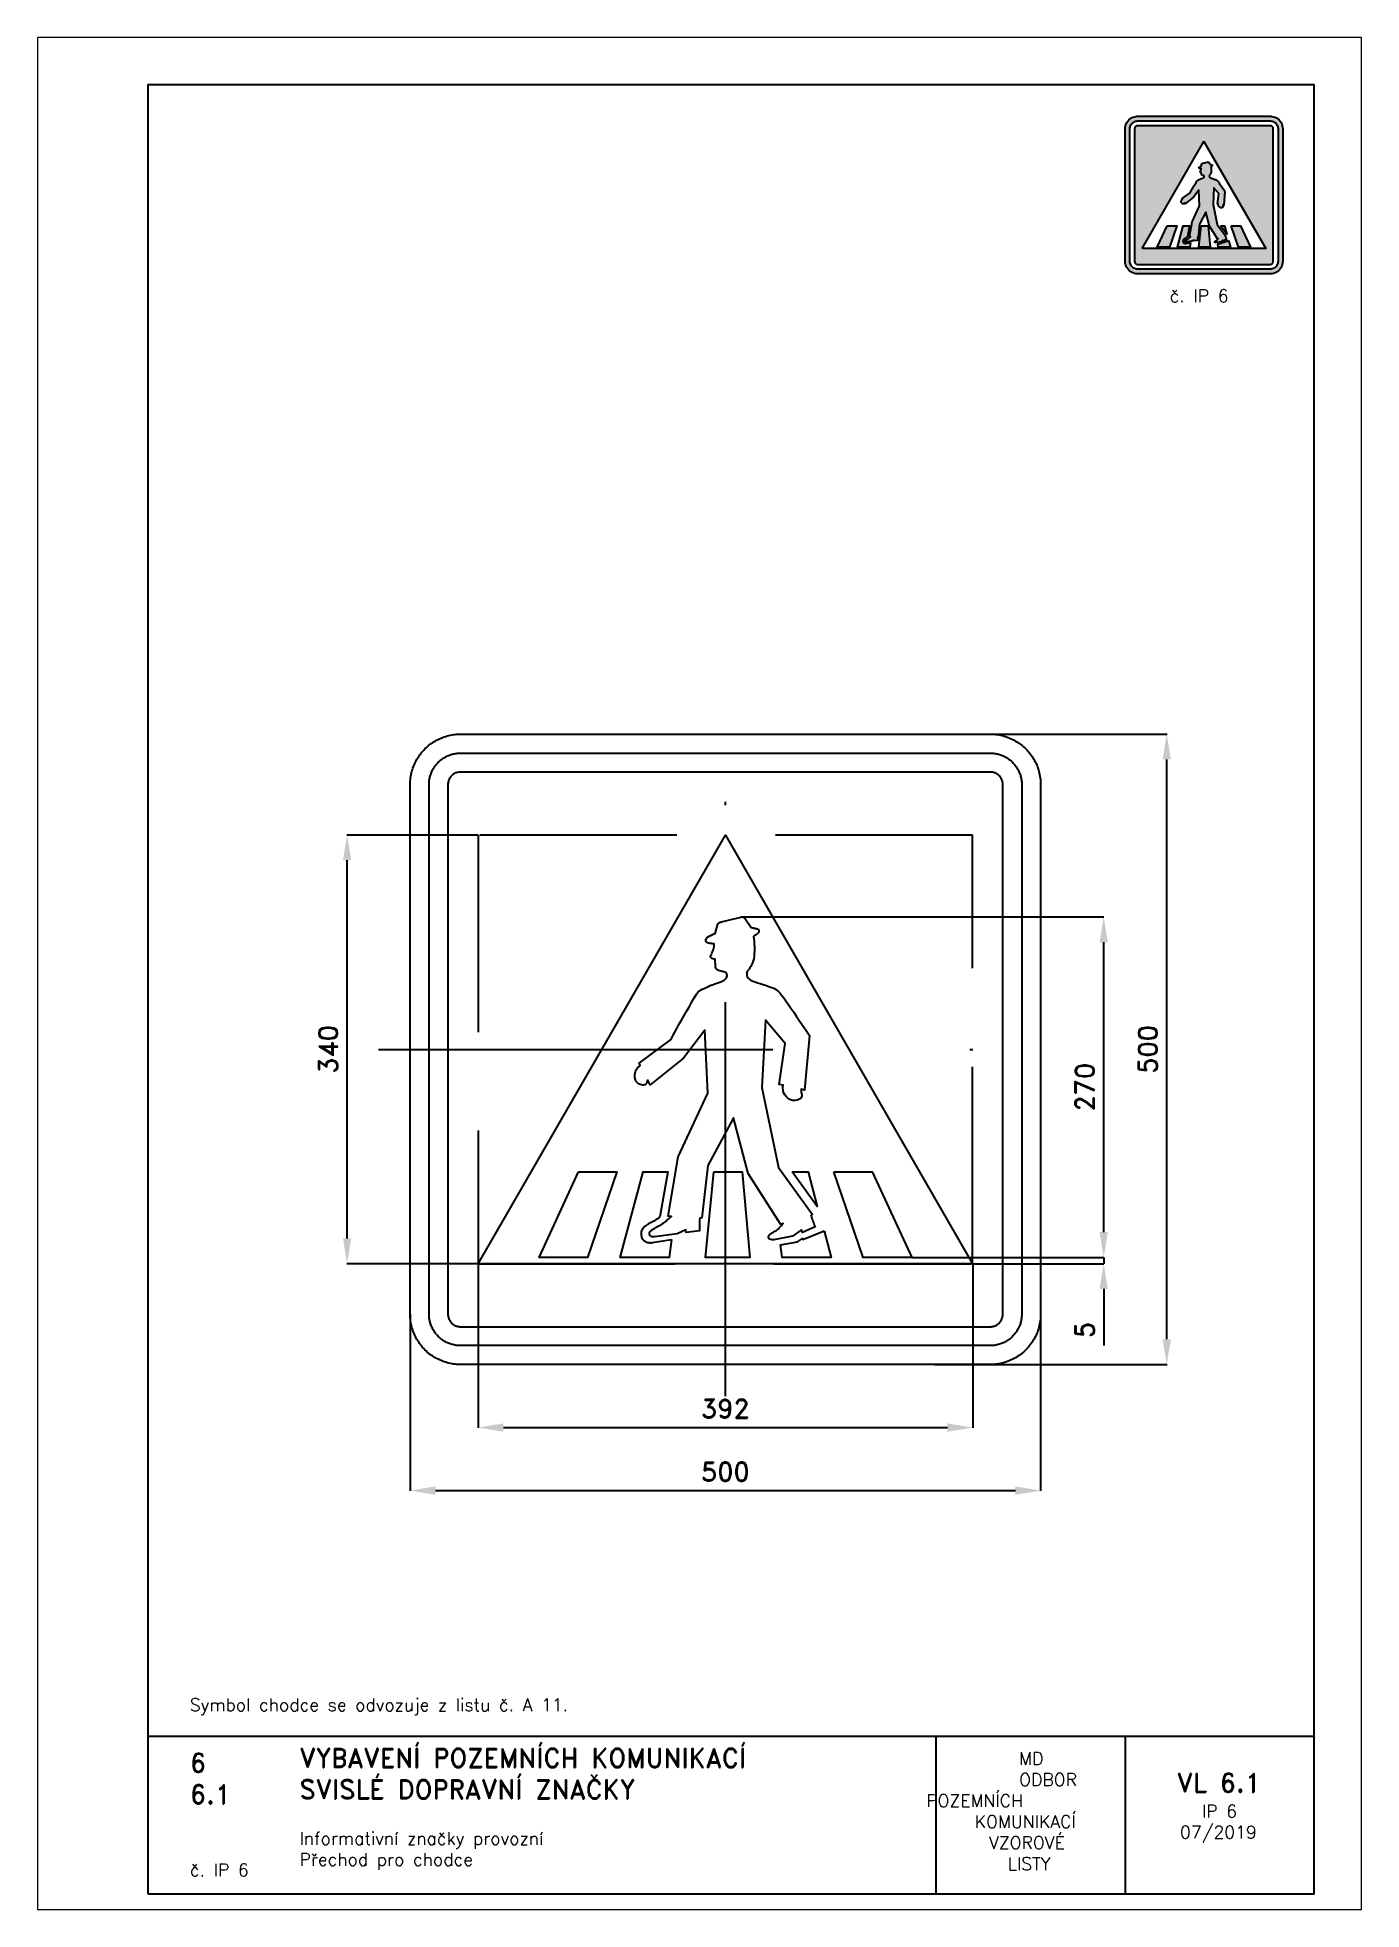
# Paper-space layout 'IP 6' of a CAD drawing. Header units: millimetres. Extents: x 0 to 210, y 0 to 297.
# The model-space entities are those that its viewports show. They can reach past a viewport. Long polylines and large blocks are cut down to what shows.
import ezdxf

# ---------------------------------------------------------------- set-up
doc = ezdxf.new("R2010")
doc.units = ezdxf.units.MM
doc.header["$LTSCALE"] = 5
doc.linetypes.add('ČERCHOVANÁX2', pattern=[2, 1, -0.5, 0, -0.5])
doc.linetypes.add('ČÁRKOVANÁX2', pattern=[1.5, 1, -0.5])
for name, color, linetype in [('Kóty', 2, 'Continuous'), ('Rozpiska', 7, 'Continuous'), ('Značka', 7, 'Continuous')]:
    doc.layers.add(name, color=color, linetype=linetype)
doc.layers.add('Rámeček', color=6, linetype='Continuous', plot=False)
doc.styles.get("Standard").update_dxf_attribs({"font": 'romand.shx', "height": 15})
doc.dimstyles.get("Standard").update_dxf_attribs({"dimtxt": 15, "dimasz": 20, "dimexe": 0.18, "dimexo": 0.0625, "dimgap": 7.5, "dimtad": 1, "dimdec": 0, "dimzin": 0, "dimdsep": 46, "dimtxsty": 'Standard', "dimcen": 0.09, "dimadec": 0, "dimazin": 0, "dimtfac": 1, "dimtdec": 0, "dimtofl": 0, "dimtmove": 0, "dimatfit": 3, "dimfxl": 1, "dimtolj": 1, "dimtzin": 0, "dimarcsym": 0})

psp = doc.layouts.new('IP 6')

# ---------------------------------------------------------------- texts
at = {"layer": 'Rozpiska', "color": 7, "attachment_point": 1}
for s, width, gutter_width, heights, insert, char_height in [('\\pi7.07143;č. IP 6', 25, 75, [0], (172.5, 257.00334), 2), ('\\P\\PSymbol chodce se odvozuje z listu č. A 11.', 155.5010732, 100, [0], (24.16972, 40.15013), 2), ('6', 149.0421774, 100, [0], (24.16972, 24.77144), 3), ('{\\C6;VYBAVENÍ POZEMNÍCH KOMUNIKACÍ\\P}SVISLÉ DOPRAVNÍ ZNAČKY{\\H1.34524x; }', 149.0421774, 100, [0], (41.56167, 25.56072), 3), ('\\pi14.7414;{\\C6;MD\\P\\pi2.36044;}ODBOR POZEMNÍCH{\\H1.57143x; }\\P\\pi7.69378;KOMUNIKACÍ{\\H1.5x; }\\P\\pi9.97949;{\\C6;VZOROVÉ\\H1.47619x; \\H0.67742x;\\P\\pi12.93187;LISTY\\H1.26984x; }', 33.1018405, 100, [0], (140.95347, 24.94524), 2), ('\\pi1.03113;{\\H1.5x;\\C6;VL 6.1\\P\\pi5.03111;\\H0.66667x;IP 6\\H1.66666x; \\H0.6x;\\P\\pi1.5549;07/2019\\H1.80159x; }', 16.0622544, 100, [0], (179.65506, 21.60975), 2), ('6.1', 149.0421774, 100, [0], (24.16972, 19.77734), 3), ('{\\C6;Informativní značky provozní\\P}Přechod pro chodce{\\H1.83333x; }', 149.0421774, 100, [0], (41.56167, 12.28505), 2), ('{\\C6;č. IP 6}', 18.3304929, 100, [2.66667], (24.16972, 7.27757), 2)]:
    psp.add_mtext_dynamic_manual_height_columns(s, width=width, gutter_width=gutter_width, heights=heights, dxfattribs=dict(at, insert=insert, char_height=char_height))

msp = doc.modelspace()

# ---------------------------------------------------------------- blocks, each defined once
blk = doc.blocks.new('*D0')
at = {"layer": 'Defpoints', "color": 0, "transparency": 16777216}
for p in [(151.8, 250), (350, 250), (165.8, -250)]:
    blk.add_point(p, dxfattribs=at)
at = {"layer": 'Kóty', "color": 0, "lineweight": -2, "transparency": 16777216}
for p, q in [((151.9, 250), (350.2, 250)), ((350, -230), (350, 230)), ((165.9, -250), (350.2, -250))]:
    blk.add_line(p, q, dxfattribs=at)
at = {"layer": 'Kóty', "color": 0, "transparency": 16777216}
for points in [[(346.7, 230), (353.3, 230), (350, 250)], [(346.7, -230), (353.3, -230), (350, -250)]]:
    blk.add_solid(points, dxfattribs=at)
at = {"layer": 'Kóty', "color": 0, "transparency": 16777216, "insert": (335, 0), "char_height": 15, "attachment_point": 5, "rotation": 90}
blk.add_mtext('\\A1;500', dxfattribs=at)
blk = doc.blocks.new('*D1')
at = {"layer": 'Defpoints', "color": 0, "transparency": 16777216}
for p in [(250, -192.5), (-250, -210), (250, -350)]:
    blk.add_point(p, dxfattribs=at)
at = {"layer": 'Kóty', "color": 0, "lineweight": -2, "transparency": 16777216}
for p, q in [((250, -192.6), (250, -350.2)), ((-250, -210.1), (-250, -350.2)), ((-230, -350), (230, -350))]:
    blk.add_line(p, q, dxfattribs=at)
at = {"layer": 'Kóty', "color": 0, "transparency": 16777216}
for points in [[(-230, -346.7), (-230, -353.3), (-250, -350)], [(230, -346.7), (230, -353.3), (250, -350)]]:
    blk.add_solid(points, dxfattribs=at)
at = {"layer": 'Kóty', "color": 0, "transparency": 16777216, "insert": (0, -335), "char_height": 15, "attachment_point": 5}
blk.add_mtext('\\A1;500', dxfattribs=at)
blk = doc.blocks.new('*D2')
at = {"layer": 'Defpoints', "color": 0, "transparency": 16777216}
for p in [(-196, -170), (196.1, -170), (196.1, -300)]:
    blk.add_point(p, dxfattribs=at)
at = {"layer": 'Kóty', "color": 0, "lineweight": -2, "transparency": 16777216}
for p, q in [((-196, -170.1), (-196, -300.2)), ((196.1, -170.1), (196.1, -300.2)), ((-176, -300), (176.1, -300))]:
    blk.add_line(p, q, dxfattribs=at)
at = {"layer": 'Kóty', "color": 0, "transparency": 16777216}
for points in [[(-176, -296.7), (-176, -303.3), (-196, -300)], [(176.1, -296.7), (176.1, -303.3), (196.1, -300)]]:
    blk.add_solid(points, dxfattribs=at)
at = {"layer": 'Kóty', "color": 0, "transparency": 16777216, "insert": (0, -285), "char_height": 15, "attachment_point": 5}
blk.add_mtext('\\A1;392', dxfattribs=at)
blk = doc.blocks.new('*D3')
at = {"layer": 'Defpoints', "color": 0, "transparency": 16777216}
for p in [(-300, 170), (-196, 170), (-196, -170)]:
    blk.add_point(p, dxfattribs=at)
at = {"layer": 'Kóty', "color": 0, "lineweight": -2, "transparency": 16777216}
for p, q in [((-196.1, 170), (-300.2, 170)), ((-300, -150), (-300, 150)), ((-196.1, -170), (-300.2, -170))]:
    blk.add_line(p, q, dxfattribs=at)
at = {"layer": 'Kóty', "color": 0, "transparency": 16777216}
for points in [[(-303.3, 150), (-296.7, 150), (-300, 170)], [(-303.3, -150), (-296.7, -150), (-300, -170)]]:
    blk.add_solid(points, dxfattribs=at)
at = {"layer": 'Kóty', "color": 0, "transparency": 16777216, "insert": (-315, 0), "char_height": 15, "attachment_point": 5, "rotation": 90}
blk.add_mtext('\\A1;340', dxfattribs=at)
blk = doc.blocks.new('*D4')
at = {"layer": 'Defpoints', "color": 0, "transparency": 16777216}
for p in [(147.8, -165), (196, -170), (300, -170)]:
    blk.add_point(p, dxfattribs=at)
at = {"layer": 'Kóty', "color": 0, "lineweight": -2, "transparency": 16777216}
for p, q in [((300, -145), (300, -125)), ((147.9, -165), (300.2, -165)), ((196.1, -170), (300.2, -170)), ((300, -190), (300, -235))]:
    blk.add_line(p, q, dxfattribs=at)
at = {"layer": 'Kóty', "color": 0, "transparency": 16777216}
for points in [[(296.7, -145), (303.3, -145), (300, -165)], [(296.7, -190), (303.3, -190), (300, -170)]]:
    blk.add_solid(points, dxfattribs=at)
at = {"layer": 'Kóty', "color": 0, "transparency": 16777216, "insert": (285, -222.5), "char_height": 15, "attachment_point": 5, "rotation": 90}
blk.add_mtext('\\A1;5', dxfattribs=at)
blk = doc.blocks.new('*D5')
at = {"layer": 'Defpoints', "color": 0, "transparency": 16777216}
for p in [(12.9, 105), (300, 105), (147.9, -165)]:
    blk.add_point(p, dxfattribs=at)
at = {"layer": 'Kóty', "color": 0, "lineweight": -2, "transparency": 16777216}
for p, q in [((13, 105), (300.2, 105)), ((300, -145), (300, 85)), ((147.9, -165), (300.2, -165))]:
    blk.add_line(p, q, dxfattribs=at)
at = {"layer": 'Kóty', "color": 0, "transparency": 16777216}
for points in [[(296.7, 85), (303.3, 85), (300, 105)], [(296.7, -145), (303.3, -145), (300, -165)]]:
    blk.add_solid(points, dxfattribs=at)
at = {"layer": 'Kóty', "color": 0, "transparency": 16777216, "insert": (285, -30), "char_height": 15, "attachment_point": 5, "rotation": 90}
blk.add_mtext('\\A1;270', dxfattribs=at)

# ---------------------------------------------------------------- dimensions: what is measured, and where the dimension line sits
at = {"layer": 'Kóty'}
for base, p1, p2, picture, middle in [((350, 250), (165.85, -250), (151.801, 250), '*D0', (335, 0)), ((-300, 170), (-196, -170), (-196, 170), '*D3', (-315, 0)), ((300, 105), (147.862, -165), (12.9, 105), '*D5', (285, -30)), ((300, -170), (147.8, -165), (196, -170), '*D4', (285, -222.5))]:
    dim = msp.add_linear_dim(base=base, p1=p1, p2=p2, angle=90, dimstyle='Standard', dxfattribs=at)
    dim.commit()
    dim.dimension.update_dxf_attribs({"geometry": picture, "text_midpoint": middle})
for base, p1, p2, picture, middle in [((196.062, -300), (-196, -170), (196.062, -170), '*D2', (0.031, -285)), ((250, -350), (-250, -210), (250, -192.5), '*D1', (0, -335))]:
    dim = msp.add_linear_dim(base=base, p1=p1, p2=p2, dimstyle='Standard', dxfattribs=at)
    dim.commit()
    dim.dimension.update_dxf_attribs({"geometry": picture, "text_midpoint": middle})

# ---------------------------------------------------------------- linework, layer by layer
at = {"layer": 'Kóty'}
msp.add_lwpolyline([(300, -165), (300, -170)], dxfattribs=at)
at = {"layer": 'Značka', "color": 6, "linetype": 'ČERCHOVANÁX2', "ltscale": 2.5}
for points in [[(0, -275), (0, 275)], [(-275, 0), (275, 0)]]:
    msp.add_lwpolyline(points, dxfattribs=at)
at = {"layer": 'Značka', "color": 5}
for points in [[(-210, -250), (-210.157, -250), (-210.314, -249.999, -0.0321795), (-215.479, -249.637, -0.0354417), (-220.555, -248.582, -0.0362703), (-225.464, -246.923, -0.0344214), (-230.091, -244.589, -0.0337228), (-234.402, -241.714, -0.0340857), (-238.284, -238.284, -0.0342101), (-241.717, -234.403, -0.0342303), (-244.589, -230.091, -0.0340422), (-246.906, -225.46, -0.0334123), (-248.582, -220.555, -0.0341272), (-249.654, -215.477, -0.0367437), (-249.999, -210.314), (-250, -210.157), (-250, -210), (-250, 210), (-250, 210.157), (-249.999, 210.314, -0.0321794), (-249.637, 215.479, -0.0354442), (-248.582, 220.555, -0.0362649), (-246.923, 225.464, -0.0344166), (-244.589, 230.091, -0.0337177), (-241.714, 234.402, -0.0340796), (-238.284, 238.284, -0.0342128), (-234.403, 241.717, -0.0342224), (-230.091, 244.589, -0.0340475), (-225.46, 246.906, -0.033405), (-220.555, 248.582, -0.0341289), (-215.477, 249.654, -0.0367407), (-210.314, 249.999), (-210.157, 250), (-210, 250), (210, 250), (210.157, 250), (210.314, 249.999, -0.0321794), (215.479, 249.637, -0.0354428), (220.555, 248.582, -0.0362594), (225.464, 246.923, -0.0344088), (230.091, 244.589, -0.0337189), (234.402, 241.714, -0.0340731), (238.284, 238.284, -0.0342144), (241.717, 234.403, -0.0342259), (244.589, 230.091, -0.0340499), (246.906, 225.46, -0.0334066), (248.582, 220.555, -0.0341277), (249.654, 215.477, -0.0367414), (249.999, 210.314), (250, 210.157), (250, 210), (250, -210), (250, -210.157), (249.999, -210.314, -0.0321795), (249.637, -215.479, -0.0354421), (248.582, -220.555, -0.0362592), (246.923, -225.464, -0.0344116), (244.589, -230.091, -0.033722), (241.714, -234.402, -0.0340791), (238.284, -238.284, -0.0342076), (234.403, -241.717, -0.0342334), (230.091, -244.589, -0.0340472), (225.46, -246.906, -0.0334177), (220.555, -248.582, -0.0341277), (215.477, -249.654, -0.0367473), (210.314, -249.999), (210.157, -250), (210, -250), (-210, -250)], [(-210, -235), (-210.098, -235), (-210.196, -234.999, -0.0321795), (-213.424, -234.773, -0.0354416), (-216.597, -234.114, -0.0362629), (-219.665, -233.077, -0.0344152), (-222.557, -231.618, -0.0337193), (-225.251, -229.821, -0.034085), (-227.678, -227.678, -0.0342046), (-229.823, -225.252, -0.034229), (-231.618, -222.557, -0.0340469), (-233.066, -219.663, -0.0334131), (-234.114, -216.597, -0.0341266), (-234.784, -213.423, -0.0367459), (-234.999, -210.196), (-235, -210.098), (-235, -210), (-235, 210), (-235, 210.098), (-234.999, 210.196, -0.0321788), (-234.773, 213.424, -0.0354481), (-234.114, 216.597, -0.0362683), (-233.077, 219.665, -0.0344122), (-231.618, 222.557, -0.0337222), (-229.821, 225.251, -0.0340955), (-227.678, 227.678, -0.0341878), (-225.252, 229.823, -0.0342259), (-222.557, 231.618, -0.0340259), (-219.663, 233.066, -0.0334071), (-216.597, 234.114, -0.0341381), (-213.423, 234.784, -0.0367365), (-210.196, 234.999), (-210.098, 235), (-210, 235), (210, 235), (210.098, 235), (210.196, 234.999, -0.0321976), (213.424, 234.773, -0.0354366), (216.597, 234.114, -0.0362483), (219.665, 233.077, -0.0343996), (222.557, 231.618, -0.0337259), (225.251, 229.821, -0.0340903), (227.678, 227.678, -0.0341924), (229.823, 225.252, -0.0342246), (231.618, 222.557, -0.0340342), (233.066, 219.663, -0.033413), (234.114, 216.597, -0.0341406), (234.784, 213.423, -0.0367343), (234.999, 210.196), (235, 210.098), (235, 210), (235, -210), (235, -210.098), (234.999, -210.196, -0.0321983), (234.773, -213.424, -0.0354324), (234.114, -216.597, -0.0362459), (233.077, -219.665, -0.0344078), (231.618, -222.557, -0.0337232), (229.821, -225.251, -0.034081), (227.678, -227.678, -0.0342138), (225.252, -229.823, -0.0342285), (222.557, -231.618, -0.0340468), (219.663, -233.066, -0.0334175), (216.597, -234.114, -0.0341268), (213.423, -234.784, -0.036739), (210.196, -234.999), (210.098, -235), (210, -235), (-210, -235)], [(-210, -220), (210, -220), (210.039, -220), (210.079, -220, 0.032183), (211.37, -219.909, 0.0354467), (212.639, -219.646, 0.0362744), (213.866, -219.231, 0.0344144), (215.023, -218.647, 0.033745), (216.1, -217.928, 0.0340968), (217.071, -217.071, 0.0341871), (217.929, -216.101, 0.0342063), (218.647, -215.023, 0.0340292), (219.227, -213.865, 0.0334622), (219.646, -212.639, 0.0341275), (219.914, -211.369, 0.036765), (220, -210.079), (220, -210.039), (220, -210), (220, 210), (220, 210.039), (220, 210.079, 0.032183), (219.909, 211.37, 0.0354928), (219.646, 212.639, 0.0362965), (219.231, 213.866, 0.0344255), (218.647, 215.023, 0.0337541), (217.928, 216.1, 0.0340968), (217.071, 217.071, 0.0342115), (216.101, 217.929, 0.0341795), (215.023, 218.647, 0.0340137), (213.865, 219.227, 0.0334698), (212.639, 219.646, 0.0341235), (211.369, 219.914, 0.0367638), (210.079, 220), (210.039, 220), (210, 220), (-210, 220), (-210.039, 220), (-210.079, 220), (-211.37, 219.909), (-212.639, 219.646, 0.0362814), (-213.866, 219.231, 0.0344198), (-215.023, 218.647, 0.033728), (-216.1, 217.928, 0.0340771), (-217.071, 217.071, 0.0342342), (-217.929, 216.101, 0.0342041), (-218.647, 215.023, 0.0340291), (-219.227, 213.865, 0.0334198), (-219.646, 212.639, 0.0341179), (-219.914, 211.369, 0.0367402), (-220, 210.079), (-220, 210.039), (-220, 210), (-220, -210), (-220, -210.039), (-220, -210.079, 0.0321735), (-219.909, -211.37, 0.0354428), (-219.646, -212.639, 0.0362649), (-219.231, -213.866, 0.0344139), (-218.647, -215.023, 0.0337189), (-217.928, -216.1, 0.0340819), (-217.071, -217.071, 0.0342185), (-216.101, -217.929, 0.0342259), (-215.023, -218.647, 0.0340499), (-213.865, -219.227, 0.0334066), (-212.639, -219.646, 0.0341277), (-211.369, -219.914, 0.0367414), (-210.079, -220), (-210.039, -220), (-210, -220)], [(67.7, -131.386), (67.9, -132.12), (68.2, -132.853), (68.5, -134.061), (69, -135.259), (69.4, -136.298), (69.8, -137.328), (70.1, -138.234), (70.5, -139.134), (71.2, -140.856), (61.1, -145.314), (60.3, -143.27), (53.3, -148.287), (38.3, -151.071), (37.8, -151.1), (37.3, -151.109), (36.7, -151.06), (36, -150.926), (35.3, -150.661), (34.8, -150.213), (34.5, -149.752), (34.3, -149.218), (34.3, -148.749), (34.4, -148.287), (34.7, -147.491), (35.3, -146.808), (35.7, -146.365), (36.3, -145.983), (37.2, -145.442), (38.1, -144.943), (39.2, -144.301), (40.4, -143.591), (41.2, -142.965), (42, -142.276), (42.7, -141.572), (43.4, -140.836), (43.9, -140.236), (44.4, -139.623), (45.1, -138.85), (45.7, -138.07), (43.6, -138.628), (18.1, -98.512), (6.4, -54.311), (-14, -92.199), (-18.6, -133.614), (-20.3, -133.985), (-20.4, -135.54), (-20.4, -137.096), (-20.5, -138.354), (-20.5, -139.613), (-20.5, -140.328), (-20.5, -141.043), (-20.5, -141.934), (-20.5, -142.825), (-20.5, -143.327), (-20.5, -143.829), (-31.2, -145.314), (-31.4, -143.086), (-38.3, -146.242), (-56.1, -148.658), (-56.4, -148.685), (-56.8, -148.706), (-57.3, -148.713), (-57.7, -148.698), (-58.3, -148.629), (-58.9, -148.449), (-59.2, -148.263), (-59.5, -148.011), (-59.7, -147.798), (-59.8, -147.564), (-60, -147.331), (-60, -147.089), (-60.1, -146.83), (-60.2, -146.564), (-60.2, -146.3), (-60.2, -146.034), (-60.2, -145.764), (-60.1, -145.499), (-59.9, -144.929), (-59.6, -144.415), (-59.2, -144.019), (-58.8, -143.661), (-58.4, -143.321), (-58, -143.01), (-57.6, -142.766), (-57.2, -142.535), (-56.7, -142.251), (-56.2, -141.972), (-55.4, -141.518), (-54.6, -141.064), (-54, -140.697), (-53.3, -140.333), (-52.7, -139.972), (-52, -139.606), (-51.5, -139.314), (-51, -139.018), (-50.4, -138.647), (-49.8, -138.257), (-48.9, -137.644), (-48, -136.994), (-47.3, -136.434), (-46.6, -135.867), (-45.9, -135.282), (-45.3, -134.689), (-44.7, -134.205), (-44.1, -133.722), (-43.5, -133.204), (-42.9, -132.685), (-42.8, -132.592), (-42.7, -132.499), (-45.5, -132.314), (-37.5, -85.329), (-14, -34.81), (-16.2, 15.335), (-33.1, -6.951), (-59.6, -28.124), (-61.6, -24.411), (-61.9, -25.21), (-62.2, -26.017), (-62.4, -26.639), (-62.8, -27.21), (-63.2, -27.671), (-63.8, -28.016), (-64.3, -28.223), (-64.8, -28.343), (-65.8, -28.385), (-66.8, -28.216), (-67.7, -27.871), (-68.7, -27.381), (-69.4, -26.883), (-70, -26.296), (-70.9, -25.202), (-71.4, -23.938), (-71.7, -22.705), (-71.8, -21.439), (-71.8, -19.981), (-71.6, -18.544), (-71.2, -17.43), (-70.8, -16.374), (-70.2, -15.5), (-69.6, -14.695), (-68.7, -13.767), (-67.7, -12.895), (-68.5, -10.852), (-43.8, 7.163), (-42.6, 9.197), (-41.4, 11.254), (-40.1, 13.577), (-38.9, 15.911), (-36.8, 19.603), (-34.7, 23.266), (-32.6, 26.961), (-30.5, 30.65), (-28.8, 33.602), (-27.1, 36.562), (-25, 40.219), (-22.9, 43.818), (-22.2, 44.711), (-21.5, 45.526), (-20.7, 46.238), (-19.8, 46.845), (-18.3, 47.643), (-16.9, 48.376), (-15.2, 49.201), (-13.4, 49.986), (-12, 50.584), (-10.6, 51.155), (-9.5, 51.582), (-8.4, 51.986), (-6.7, 52.536), (-5.1, 53.099), (-3.6, 53.678), (-2.1, 54.336), (-1.1, 54.892), (-0.1, 55.612), (0.4, 56.189), (0.8, 56.85), (1.1, 57.608), (1.3, 58.405), (1.3, 59.093), (1.1, 59.773), (0.9, 60.334), (0.5, 60.799), (-0.4, 61.282), (-1.3, 61.53), (-2.1, 61.681), (-2.8, 61.842), (-3.6, 62.049), (-4.4, 62.269), (-5.5, 62.566), (-6.4, 63.032), (-7.1, 63.59), (-7.5, 64.308), (-7.8, 65.06), (-7.9, 65.851), (-8.2, 71.423), (-8.7, 71.521), (-9.2, 71.616), (-10, 71.785), (-10.8, 72.101), (-11.4, 72.534), (-11.7, 73.118), (-11.7, 73.717), (-11.5, 74.331), (-11.1, 75.325), (-10.7, 76.264), (-10.1, 77.444), (-9.6, 78.665), (-9.3, 79.549), (-9.1, 80.451), (-8.9, 81.624), (-8.8, 82.807), (-8.8, 83.243), (-8.9, 83.68), (-9.3, 83.688), (-9.8, 83.707), (-10.5, 83.77), (-11.1, 83.859), (-11.7, 83.946), (-12.3, 84.051), (-12.9, 84.176), (-13.5, 84.329), (-14.1, 84.534), (-14.6, 84.842), (-15.4, 85.589), (-15.6, 86.548), (-15.6, 87.061), (-15.3, 87.544), (-14.6, 88.466), (-13.6, 89.194), (-13, 89.576), (-12.4, 89.941), (-11.8, 90.328), (-11.1, 90.684), (-9.7, 91.308), (-8.2, 91.85), (-6.2, 98.603), (-6, 99.198), (-5.7, 99.75), (-5.4, 100.111), (-5.1, 100.407), (-4.6, 100.66), (-4.1, 100.845), (-3.6, 101.001), (-3.1, 101.138), (11.2, 104.667), (12, 104.871), (12.9, 105, -0.058245), (13.9, 104.967), (14.7, 104.667), (15.4, 104.101), (16, 103.365), (20.5, 96.678), (21.1, 96.555), (21.8, 96.436), (22.3, 96.338), (22.9, 96.235), (23.4, 96.113), (24, 95.985), (24.6, 95.867), (25.1, 95.718), (25.5, 95.539), (25.9, 95.276), (26.3, 94.847), (26.5, 94.322), (26.5, 93.822), (26.5, 93.327), (26.3, 92.822), (26, 92.367), (25.6, 91.94), (25.2, 91.563), (24.3, 90.909), (23.4, 90.307), (22.8, 89.967), (22.3, 89.623), (22.6, 87.781), (22.8, 85.935), (22.9, 84.567), (22.9, 83.197), (23, 81.832), (23, 80.467), (23, 79.37), (23, 78.274), (22.9, 75.89), (22.7, 73.508), (22.5, 71.865), (22.1, 70.257), (21.5, 68.648), (20.8, 67.083), (20.2, 65.859), (19.5, 64.68), (18.8, 63.658), (18, 62.696), (17.6, 62.193), (17.2, 61.647), (17, 60.943), (16.9, 60.185), (16.9, 59.458), (17, 58.742), (17.3, 57.598), (18, 56.592), (18.8, 55.849), (19.7, 55.246), (20.7, 54.658), (21.8, 54.15), (23.6, 53.463), (25.4, 52.864), (27.7, 52.12), (29.9, 51.363), (32.5, 50.526), (35, 49.706), (36.7, 49.137), (38.4, 48.449), (39.8, 47.679), (41.1, 46.751), (42.2, 45.781), (43.3, 44.719), (44.8, 42.826), (46.3, 40.836), (48, 38.403), (49.7, 35.963), (52, 32.708), (54.2, 29.439), (56.4, 26.165), (58.6, 22.889), (61.6, 18.47), (64.6, 14.039), (65.6, 12.551), (66.6, 11.062), (62.7, -32.395), (60.1, -31.652), (60.1, -32.026), (60, -32.402), (60, -32.966), (60, -33.531), (60.1, -34.284), (60.3, -35.025), (60.5, -35.836), (60.7, -36.651), (60.6, -37.365), (60.3, -38.041), (59.7, -38.727), (59.1, -39.297), (57.3, -40.27), (55.3, -40.665, -0.0727911), (53.2, -40.532), (51.2, -39.824), (49.6, -38.755), (48.1, -37.372), (47.1, -36.134), (46.4, -34.761), (46.1, -33.964), (45.9, -33.139), (45.7, -32.079), (45.6, -31.01), (45.6, -29.661), (45.7, -28.311), (42.7, -27.939), (47.3, 4.749), (31.8, 23.134), (29, -30.167), (42, -93.683), (69.2, -131.016), (67.7, -131.386)]]:
    msp.add_lwpolyline(points, format="xyb", dxfattribs=at)
for points in [[(-196, -170), (0, 170), (196, -170), (-196, -170)], [(-116.5, -97.214), (-86.1, -97.214), (-109.4, -165), (-147.8, -165), (-116.5, -97.214)], [(-42.7, -150.886), (-44.7, -165), (-83.5, -165), (-65.3, -97.214), (-45.7, -97.214), (-52, -132.751), (-52.4, -133.169), (-52.9, -133.573), (-53.8, -134.311), (-54.8, -134.974), (-55.8, -135.586), (-56.8, -136.166), (-57.6, -136.588), (-58.3, -137), (-59.5, -137.623), (-60.7, -138.257), (-61.7, -138.819), (-62.6, -139.43), (-63.4, -139.983), (-64.1, -140.592), (-64.7, -141.235), (-65.3, -141.941), (-65.7, -142.543), (-66.1, -143.177), (-66.4, -143.931), (-66.7, -144.715), (-66.8, -145.477), (-66.9, -146.255), (-66.9, -146.931), (-66.8, -147.602), (-66.6, -148.623), (-66.2, -149.612), (-65.9, -150.222), (-65.6, -150.781), (-65, -151.396), (-64.3, -151.903), (-63.7, -152.266), (-63, -152.571), (-62.2, -152.863), (-61.4, -153.082), (-60.5, -153.253), (-59.6, -153.337), (-58.8, -153.339), (-58.1, -153.301), (-42.7, -150.886)], [(-9.2, -97.214), (13.4, -97.214), (19.4, -165), (-15.7, -165), (-9.2, -97.214)], [(52.9, -97.214), (65.7, -97.214), (72.9, -124.698), (52.9, -97.214)], [(86.1, -97.214), (116.5, -97.214), (147.8, -165), (109.2, -165), (86.1, -97.214)], [(78.3, -143.829), (83.8, -165), (45.1, -165), (43.8, -155.157), (57.2, -152.558), (61.1, -149.957), (61.4, -150.886), (78.3, -143.829)]]:
    msp.add_lwpolyline(points, dxfattribs=at)
at = {"layer": 'Značka', "color": 6, "linetype": 'ČÁRKOVANÁX2', "ltscale": 1.25}
msp.add_lwpolyline([(-196, -170), (196, -170), (196, 170), (-196, 170)], close=True, dxfattribs=at)

msp.set_redraw_order([(e.dxf.handle, doc.entitydb.next_handle()) for e in msp.query("TEXT MTEXT ATTDEF DIMENSION ARC_DIMENSION")])  # texts and dimensions are drawn at this point

# ---------------------------------------------------------------- hatches: boundary and pattern name
at = {"layer": 'Značka'}
h = psp.add_hatch(color=170, dxfattribs=at)
h.dxf.hatch_style = 1
edge = h.paths.add_edge_path(flags=16)
edge.add_line((174.5, 260.25), (174.495, 260.25))
edge.add_line((174.495, 260.25), (174.49, 260.25005))
edge.add_arc((174.49775, 261.49819), 1.24816, 262.2761871, 269.6441996, ccw=False)
edge.add_line((174.33, 260.26135), (174.17, 260.2943))
edge.add_line((174.17, 260.2943), (174.015, 260.34615))
edge.add_line((174.015, 260.34615), (173.87, 260.4191))
edge.add_line((173.87, 260.4191), (173.735, 260.50895))
edge.add_line((173.735, 260.50895), (173.615, 260.6161))
edge.add_line((173.615, 260.6161), (173.51, 260.7374))
edge.add_line((173.51, 260.7374), (173.42, 260.87215))
edge.add_line((173.42, 260.87215), (173.345, 261.01685))
edge.add_line((173.345, 261.01685), (173.295, 261.17015))
edge.add_line((173.295, 261.17015), (173.26, 261.32885))
edge.add_line((173.26, 261.32885), (173.25, 261.4902))
edge.add_line((173.25, 261.4902), (173.25, 261.4951))
edge.add_line((173.25, 261.4951), (173.25, 261.5))
edge.add_line((173.25, 261.5), (173.25, 282.5))
edge.add_line((173.25, 282.5), (173.25, 282.5049))
edge.add_line((173.25, 282.5049), (173.25, 282.5098))
edge.add_line((173.25, 282.5098), (173.26, 282.6712))
edge.add_line((173.26, 282.6712), (173.295, 282.82985))
edge.add_line((173.295, 282.82985), (173.345, 282.98325))
edge.add_line((173.345, 282.98325), (173.42, 283.12785))
edge.add_line((173.42, 283.12785), (173.51, 283.26255))
edge.add_line((173.51, 283.26255), (173.615, 283.3839))
edge.add_line((173.615, 283.3839), (173.735, 283.49115))
edge.add_line((173.735, 283.49115), (173.87, 283.5809))
edge.add_line((173.87, 283.5809), (174.015, 283.6533))
edge.add_line((174.015, 283.6533), (174.17, 283.7057))
edge.add_line((174.17, 283.7057), (174.33, 283.7392))
edge.add_arc((174.48307, 282.65698), 1.09299, 89.6368753, 98.0506913, ccw=False)
edge.add_line((174.49, 283.74995), (174.495, 283.75))
edge.add_line((174.495, 283.75), (174.5, 283.75))
edge.add_line((174.5, 283.75), (195.5, 283.75))
edge.add_line((195.5, 283.75), (195.505, 283.75))
edge.add_line((195.505, 283.75), (195.51, 283.74995))
edge.add_arc((195.5023, 282.50254), 1.24744, 82.274035, 89.6463517, ccw=False)
edge.add_line((195.67, 283.73865), (195.83, 283.7057))
edge.add_line((195.83, 283.7057), (195.985, 283.65385))
edge.add_line((195.985, 283.65385), (196.13, 283.5809))
edge.add_line((196.13, 283.5809), (196.265, 283.49105))
edge.add_line((196.265, 283.49105), (196.385, 283.3839))
edge.add_line((196.385, 283.3839), (196.49, 283.2626))
edge.add_line((196.49, 283.2626), (196.58, 283.12785))
edge.add_line((196.58, 283.12785), (196.655, 282.98315))
edge.add_line((196.655, 282.98315), (196.705, 282.82985))
edge.add_line((196.705, 282.82985), (196.74, 282.67115))
edge.add_line((196.74, 282.67115), (196.75, 282.5098))
edge.add_line((196.75, 282.5098), (196.75, 282.5049))
edge.add_line((196.75, 282.5049), (196.75, 282.5))
edge.add_line((196.75, 282.5), (196.75, 261.5))
edge.add_line((196.75, 261.5), (196.75, 261.4951))
edge.add_line((196.75, 261.4951), (196.75, 261.4902))
edge.add_line((196.75, 261.4902), (196.74, 261.3288))
edge.add_line((196.74, 261.3288), (196.705, 261.17015))
edge.add_line((196.705, 261.17015), (196.655, 261.01675))
edge.add_line((196.655, 261.01675), (196.58, 260.87215))
edge.add_line((196.58, 260.87215), (196.49, 260.73745))
edge.add_line((196.49, 260.73745), (196.385, 260.6161))
edge.add_line((196.385, 260.6161), (196.265, 260.50885))
edge.add_line((196.265, 260.50885), (196.13, 260.4191))
edge.add_line((196.13, 260.4191), (195.985, 260.3467))
edge.add_line((195.985, 260.3467), (195.83, 260.2943))
edge.add_line((195.83, 260.2943), (195.67, 260.2608))
edge.add_arc((195.51694, 261.34288), 1.09285, 269.6363375, 278.0512291, ccw=False)
edge.add_line((195.51, 260.25005), (195.505, 260.25))
edge.add_line((195.505, 260.25), (195.5, 260.25))
edge.add_line((195.5, 260.25), (174.5, 260.25))
edge = h.paths.add_edge_path()
edge.add_line((174.5, 259.5), (174.49, 259.5))
edge.add_line((174.49, 259.5), (174.485, 259.50005))
edge.add_arc((174.49551, 261.52742), 2.0274, 262.3324343, 269.7030797, ccw=False)
edge.add_line((174.225, 259.51815), (173.97, 259.5709))
edge.add_line((173.97, 259.5709), (173.725, 259.65385))
edge.add_line((173.725, 259.65385), (173.495, 259.77055))
edge.add_line((173.495, 259.77055), (173.28, 259.9143))
edge.add_line((173.28, 259.9143), (173.085, 260.0858))
edge.add_line((173.085, 260.0858), (172.915, 260.27985))
edge.add_line((172.915, 260.27985), (172.77, 260.49545))
edge.add_line((172.77, 260.49545), (172.655, 260.727))
edge.add_line((172.655, 260.727), (172.57, 260.97225))
edge.add_line((172.57, 260.97225), (172.515, 261.22615))
edge.add_line((172.515, 261.22615), (172.5, 261.4843))
edge.add_line((172.5, 261.4843), (172.5, 261.49215))
edge.add_line((172.5, 261.49215), (172.5, 261.5))
edge.add_line((172.5, 261.5), (172.5, 282.5))
edge.add_line((172.5, 282.5), (172.5, 282.50785))
edge.add_line((172.5, 282.50785), (172.5, 282.5157))
edge.add_line((172.5, 282.5157), (172.52, 282.77395))
edge.add_line((172.52, 282.77395), (172.57, 283.02775))
edge.add_line((172.57, 283.02775), (172.655, 283.2732))
edge.add_line((172.655, 283.2732), (172.77, 283.50455))
edge.add_line((172.77, 283.50455), (172.915, 283.7201))
edge.add_line((172.915, 283.7201), (173.085, 283.9142))
edge.add_line((173.085, 283.9142), (173.28, 284.08585))
edge.add_line((173.28, 284.08585), (173.495, 284.22945))
edge.add_line((173.495, 284.22945), (173.725, 284.3453))
edge.add_line((173.725, 284.3453), (173.97, 284.4291))
edge.add_line((173.97, 284.4291), (174.225, 284.4827))
edge.add_arc((174.47225, 282.72409), 1.7759, 89.5886091, 98.0029743, ccw=False)
edge.add_line((174.485, 284.49995), (174.49, 284.5))
edge.add_line((174.49, 284.5), (174.5, 284.5))
edge.add_line((174.5, 284.5), (195.5, 284.5))
edge.add_line((195.5, 284.5), (195.51, 284.5))
edge.add_line((195.51, 284.5), (195.515, 284.49995))
edge.add_arc((195.50449, 282.47258), 2.0274, 82.3324343, 89.7030797, ccw=False)
edge.add_line((195.775, 284.48185), (196.03, 284.4291))
edge.add_line((196.03, 284.4291), (196.275, 284.34615))
edge.add_line((196.275, 284.34615), (196.505, 284.22945))
edge.add_line((196.505, 284.22945), (196.72, 284.0857))
edge.add_line((196.72, 284.0857), (196.915, 283.9142))
edge.add_line((196.915, 283.9142), (197.085, 283.72015))
edge.add_line((197.085, 283.72015), (197.23, 283.50455))
edge.add_line((197.23, 283.50455), (197.345, 283.273))
edge.add_line((197.345, 283.273), (197.43, 283.02775))
edge.add_line((197.43, 283.02775), (197.485, 282.77385))
edge.add_line((197.485, 282.77385), (197.5, 282.5157))
edge.add_line((197.5, 282.5157), (197.5, 282.50785))
edge.add_line((197.5, 282.50785), (197.5, 282.5))
edge.add_line((197.5, 282.5), (197.5, 261.5))
edge.add_line((197.5, 261.5), (197.5, 261.49215))
edge.add_line((197.5, 261.49215), (197.5, 261.4843))
edge.add_line((197.5, 261.4843), (197.48, 261.22605))
edge.add_line((197.48, 261.22605), (197.43, 260.97225))
edge.add_line((197.43, 260.97225), (197.345, 260.7268))
edge.add_line((197.345, 260.7268), (197.23, 260.49545))
edge.add_line((197.23, 260.49545), (197.085, 260.2799))
edge.add_line((197.085, 260.2799), (196.915, 260.0858))
edge.add_line((196.915, 260.0858), (196.72, 259.91415))
edge.add_line((196.72, 259.91415), (196.505, 259.77055))
edge.add_line((196.505, 259.77055), (196.275, 259.6547))
edge.add_line((196.275, 259.6547), (196.03, 259.5709))
edge.add_line((196.03, 259.5709), (195.775, 259.5173))
edge.add_arc((195.52777, 261.27562), 1.77562, 269.5879339, 278.0036495, ccw=False)
edge.add_line((195.515, 259.50005), (195.51, 259.5))
edge.add_line((195.51, 259.5), (195.5, 259.5))
edge.add_line((195.5, 259.5), (174.5, 259.5))
h = psp.add_hatch(color=170, dxfattribs=at)
h.dxf.hatch_style = 1
edge = h.paths.add_edge_path()
edge.add_line((174.5, 261), (195.5, 261))
edge.add_line((195.5, 261), (195.505, 261))
edge.add_arc((195.50212, 261.50776), 0.50777, 270.3254439, 277.682902)
edge.add_line((195.57, 261.00455), (195.63, 261.0177))
edge.add_line((195.63, 261.0177), (195.695, 261.03845))
edge.add_line((195.695, 261.03845), (195.75, 261.06765))
edge.add_line((195.75, 261.06765), (195.805, 261.1036))
edge.add_line((195.805, 261.1036), (195.855, 261.14645))
edge.add_line((195.855, 261.14645), (195.895, 261.19495))
edge.add_line((195.895, 261.19495), (195.93, 261.24885))
edge.add_line((195.93, 261.24885), (195.96, 261.30675))
edge.add_line((195.96, 261.30675), (195.98, 261.36805))
edge.add_line((195.98, 261.36805), (195.995, 261.43155))
edge.add_line((195.995, 261.43155), (196, 261.49605))
edge.add_line((196, 261.49605), (196, 261.49805))
edge.add_line((196, 261.49805), (196, 261.5))
edge.add_line((196, 261.5), (196, 282.5))
edge.add_line((196, 282.5), (196, 282.50195))
edge.add_line((196, 282.50195), (196, 282.50395))
edge.add_line((196, 282.50395), (195.995, 282.5685))
edge.add_line((195.995, 282.5685), (195.98, 282.63195))
edge.add_line((195.98, 282.63195), (195.96, 282.6933))
edge.add_line((195.96, 282.6933), (195.93, 282.75115))
edge.add_line((195.93, 282.75115), (195.895, 282.805))
edge.add_line((195.895, 282.805), (195.855, 282.85355))
edge.add_line((195.855, 282.85355), (195.805, 282.89645))
edge.add_line((195.805, 282.89645), (195.75, 282.93235))
edge.add_line((195.75, 282.93235), (195.695, 282.96135))
edge.add_line((195.695, 282.96135), (195.63, 282.9823))
edge.add_line((195.63, 282.9823), (195.57, 282.9957))
edge.add_line((195.57, 282.9957), (195.505, 283))
edge.add_line((195.505, 283), (195.5, 283))
edge.add_line((195.5, 283), (174.5, 283))
edge.add_line((174.5, 283), (174.495, 283))
edge.add_arc((174.49788, 282.49224), 0.50777, 90.3254439, 97.682902)
edge.add_line((174.43, 282.99545), (174.37, 282.9823))
edge.add_line((174.37, 282.9823), (174.305, 282.96155))
edge.add_line((174.305, 282.96155), (174.25, 282.93235))
edge.add_line((174.25, 282.93235), (174.195, 282.8964))
edge.add_line((174.195, 282.8964), (174.145, 282.85355))
edge.add_line((174.145, 282.85355), (174.105, 282.80505))
edge.add_line((174.105, 282.80505), (174.07, 282.75115))
edge.add_line((174.07, 282.75115), (174.04, 282.69325))
edge.add_line((174.04, 282.69325), (174.02, 282.63195))
edge.add_line((174.02, 282.63195), (174.005, 282.56845))
edge.add_line((174.005, 282.56845), (174, 282.50395))
edge.add_line((174, 282.50395), (174, 282.50195))
edge.add_line((174, 282.50195), (174, 282.5))
edge.add_line((174, 282.5), (174, 261.5))
edge.add_line((174, 261.5), (174, 261.49805))
edge.add_line((174, 261.49805), (174, 261.49605))
edge.add_line((174, 261.49605), (174.005, 261.4315))
edge.add_line((174.005, 261.4315), (174.02, 261.36805))
edge.add_line((174.02, 261.36805), (174.04, 261.3067))
edge.add_line((174.04, 261.3067), (174.07, 261.24885))
edge.add_line((174.07, 261.24885), (174.105, 261.195))
edge.add_line((174.105, 261.195), (174.145, 261.14645))
edge.add_line((174.145, 261.14645), (174.195, 261.10355))
edge.add_line((174.195, 261.10355), (174.25, 261.06765))
edge.add_line((174.25, 261.06765), (174.305, 261.03865))
edge.add_line((174.305, 261.03865), (174.37, 261.0177))
edge.add_line((174.37, 261.0177), (174.43, 261.0043))
edge.add_line((174.43, 261.0043), (174.495, 261))
edge.add_line((174.495, 261), (174.5, 261))
h.paths.add_polyline_path([(175.2, 263.5), (185, 280.5), (194.8, 263.5)], flags=16)
h = psp.add_hatch(color=249, dxfattribs=at)
h.dxf.hatch_style = 1
edge = h.paths.add_edge_path()
edge.add_line((188.385, 265.4307), (188.395, 265.394))
edge.add_line((188.395, 265.394), (188.41, 265.35735))
edge.add_line((188.41, 265.35735), (188.425, 265.29695))
edge.add_line((188.425, 265.29695), (188.45, 265.23705))
edge.add_line((188.45, 265.23705), (188.47, 265.1851))
edge.add_line((188.47, 265.1851), (188.49, 265.1336))
edge.add_line((188.49, 265.1336), (188.505, 265.0883))
edge.add_line((188.505, 265.0883), (188.525, 265.0433))
edge.add_line((188.525, 265.0433), (188.56, 264.9572))
edge.add_line((188.56, 264.9572), (188.055, 264.7343))
edge.add_line((188.055, 264.7343), (188.015, 264.8365))
edge.add_line((188.015, 264.8365), (187.665, 264.58565))
edge.add_line((187.665, 264.58565), (186.915, 264.44645))
edge.add_line((186.915, 264.44645), (186.89, 264.445))
edge.add_line((186.89, 264.445), (186.865, 264.44455))
edge.add_line((186.865, 264.44455), (186.835, 264.447))
edge.add_line((186.835, 264.447), (186.8, 264.4537))
edge.add_line((186.8, 264.4537), (186.765, 264.46695))
edge.add_line((186.765, 264.46695), (186.74, 264.48935))
edge.add_line((186.74, 264.48935), (186.725, 264.5124))
edge.add_line((186.725, 264.5124), (186.715, 264.5391))
edge.add_line((186.715, 264.5391), (186.715, 264.56255))
edge.add_line((186.715, 264.56255), (186.72, 264.58565))
edge.add_line((186.72, 264.58565), (186.735, 264.62545))
edge.add_line((186.735, 264.62545), (186.765, 264.6596))
edge.add_line((186.765, 264.6596), (186.785, 264.68175))
edge.add_line((186.785, 264.68175), (186.815, 264.70085))
edge.add_line((186.815, 264.70085), (186.86, 264.7279))
edge.add_line((186.86, 264.7279), (186.905, 264.75285))
edge.add_line((186.905, 264.75285), (186.96, 264.78495))
edge.add_line((186.96, 264.78495), (187.02, 264.82045))
edge.add_line((187.02, 264.82045), (187.06, 264.85175))
edge.add_line((187.06, 264.85175), (187.1, 264.8862))
edge.add_line((187.1, 264.8862), (187.135, 264.9214))
edge.add_line((187.135, 264.9214), (187.17, 264.9582))
edge.add_line((187.17, 264.9582), (187.195, 264.9882))
edge.add_line((187.195, 264.9882), (187.22, 265.01885))
edge.add_line((187.22, 265.01885), (187.255, 265.0575))
edge.add_line((187.255, 265.0575), (187.285, 265.0965))
edge.add_line((187.285, 265.0965), (187.18, 265.0686))
edge.add_line((187.18, 265.0686), (185.905, 267.0744))
edge.add_line((185.905, 267.0744), (185.32, 269.28445))
edge.add_line((185.32, 269.28445), (184.3, 267.39005))
edge.add_line((184.3, 267.39005), (184.07, 265.3193))
edge.add_line((184.07, 265.3193), (183.985, 265.30075))
edge.add_line((183.985, 265.30075), (183.98, 265.223))
edge.add_line((183.98, 265.223), (183.98, 265.1452))
edge.add_line((183.98, 265.1452), (183.975, 265.0823))
edge.add_line((183.975, 265.0823), (183.975, 265.01935))
edge.add_line((183.975, 265.01935), (183.975, 264.9836))
edge.add_line((183.975, 264.9836), (183.975, 264.94785))
edge.add_line((183.975, 264.94785), (183.975, 264.9033))
edge.add_line((183.975, 264.9033), (183.975, 264.85875))
edge.add_line((183.975, 264.85875), (183.975, 264.83365))
edge.add_line((183.975, 264.83365), (183.975, 264.80855))
edge.add_line((183.975, 264.80855), (183.44, 264.7343))
edge.add_line((183.44, 264.7343), (183.43, 264.8457))
edge.add_line((183.43, 264.8457), (183.085, 264.6879))
edge.add_line((183.085, 264.6879), (182.195, 264.5671))
edge.add_line((182.195, 264.5671), (182.18, 264.56575))
edge.add_line((182.18, 264.56575), (182.16, 264.5647))
edge.add_line((182.16, 264.5647), (182.135, 264.56435))
edge.add_line((182.135, 264.56435), (182.115, 264.5651))
edge.add_line((182.115, 264.5651), (182.085, 264.56855))
edge.add_line((182.085, 264.56855), (182.055, 264.57755))
edge.add_line((182.055, 264.57755), (182.04, 264.58685))
edge.add_line((182.04, 264.58685), (182.025, 264.59945))
edge.add_line((182.025, 264.59945), (182.015, 264.6101))
edge.add_line((182.015, 264.6101), (182.01, 264.6218))
edge.add_line((182.01, 264.6218), (182, 264.63345))
edge.add_line((182, 264.63345), (182, 264.64555))
edge.add_line((182, 264.64555), (181.995, 264.6585))
edge.add_line((181.995, 264.6585), (181.99, 264.6718))
edge.add_line((181.99, 264.6718), (181.99, 264.685))
edge.add_line((181.99, 264.685), (181.99, 264.6983))
edge.add_line((181.99, 264.6983), (181.99, 264.7118))
edge.add_line((181.99, 264.7118), (181.995, 264.72505))
edge.add_line((181.995, 264.72505), (182.005, 264.75355))
edge.add_line((182.005, 264.75355), (182.02, 264.77925))
edge.add_line((182.02, 264.77925), (182.04, 264.79905))
edge.add_line((182.04, 264.79905), (182.06, 264.81695))
edge.add_line((182.06, 264.81695), (182.08, 264.83395))
edge.add_line((182.08, 264.83395), (182.1, 264.8495))
edge.add_line((182.1, 264.8495), (182.12, 264.8617))
edge.add_line((182.12, 264.8617), (182.14, 264.87325))
edge.add_line((182.14, 264.87325), (182.165, 264.88745))
edge.add_line((182.165, 264.88745), (182.19, 264.9014))
edge.add_line((182.19, 264.9014), (182.23, 264.9241))
edge.add_line((182.23, 264.9241), (182.27, 264.9468))
edge.add_line((182.27, 264.9468), (182.3, 264.96515))
edge.add_line((182.3, 264.96515), (182.335, 264.98335))
edge.add_line((182.335, 264.98335), (182.365, 265.0014))
edge.add_line((182.365, 265.0014), (182.4, 265.0197))
edge.add_line((182.4, 265.0197), (182.425, 265.0343))
edge.add_line((182.425, 265.0343), (182.45, 265.0491))
edge.add_line((182.45, 265.0491), (182.48, 265.06765))
edge.add_line((182.48, 265.06765), (182.51, 265.08715))
edge.add_line((182.51, 265.08715), (182.555, 265.1178))
edge.add_line((182.555, 265.1178), (182.6, 265.1503))
edge.add_line((182.6, 265.1503), (182.635, 265.1783))
edge.add_line((182.635, 265.1783), (182.67, 265.20665))
edge.add_line((182.67, 265.20665), (182.705, 265.2359))
edge.add_line((182.705, 265.2359), (182.735, 265.26555))
edge.add_line((182.735, 265.26555), (182.765, 265.28975))
edge.add_line((182.765, 265.28975), (182.795, 265.3139))
edge.add_line((182.795, 265.3139), (182.825, 265.3398))
edge.add_line((182.825, 265.3398), (182.855, 265.36575))
edge.add_line((182.855, 265.36575), (182.86, 265.3704))
edge.add_line((182.86, 265.3704), (182.865, 265.37505))
edge.add_line((182.865, 265.37505), (182.725, 265.3843))
edge.add_line((182.725, 265.3843), (183.125, 267.73355))
edge.add_line((183.125, 267.73355), (184.3, 270.2595))
edge.add_line((184.3, 270.2595), (184.19, 272.76675))
edge.add_line((184.19, 272.76675), (183.345, 271.65245))
edge.add_line((183.345, 271.65245), (182.02, 270.5938))
edge.add_line((182.02, 270.5938), (181.92, 270.77945))
edge.add_line((181.92, 270.77945), (181.905, 270.7395))
edge.add_line((181.905, 270.7395), (181.89, 270.69915))
edge.add_line((181.89, 270.69915), (181.88, 270.66805))
edge.add_line((181.88, 270.66805), (181.86, 270.6395))
edge.add_line((181.86, 270.6395), (181.84, 270.61645))
edge.add_line((181.84, 270.61645), (181.81, 270.5992))
edge.add_line((181.81, 270.5992), (181.785, 270.58885))
edge.add_line((181.785, 270.58885), (181.76, 270.58285))
edge.add_line((181.76, 270.58285), (181.71, 270.58075))
edge.add_line((181.71, 270.58075), (181.66, 270.5892))
edge.add_line((181.66, 270.5892), (181.615, 270.60645))
edge.add_line((181.615, 270.60645), (181.565, 270.63095))
edge.add_line((181.565, 270.63095), (181.53, 270.65585))
edge.add_line((181.53, 270.65585), (181.5, 270.6852))
edge.add_line((181.5, 270.6852), (181.455, 270.7399))
edge.add_line((181.455, 270.7399), (181.43, 270.8031))
edge.add_line((181.43, 270.8031), (181.415, 270.86475))
edge.add_line((181.415, 270.86475), (181.41, 270.92805))
edge.add_line((181.41, 270.92805), (181.41, 271.00095))
edge.add_line((181.41, 271.00095), (181.42, 271.0728))
edge.add_line((181.42, 271.0728), (181.44, 271.1285))
edge.add_line((181.44, 271.1285), (181.46, 271.1813))
edge.add_line((181.46, 271.1813), (181.49, 271.225))
edge.add_line((181.49, 271.225), (181.52, 271.26525))
edge.add_line((181.52, 271.26525), (181.565, 271.31165))
edge.add_line((181.565, 271.31165), (181.615, 271.35525))
edge.add_line((181.615, 271.35525), (181.575, 271.4574))
edge.add_line((181.575, 271.4574), (182.81, 272.35815))
edge.add_line((182.81, 272.35815), (182.87, 272.45985))
edge.add_line((182.87, 272.45985), (182.93, 272.5627))
edge.add_line((182.93, 272.5627), (182.995, 272.67885))
edge.add_line((182.995, 272.67885), (183.055, 272.79555))
edge.add_line((183.055, 272.79555), (183.16, 272.98015))
edge.add_line((183.16, 272.98015), (183.265, 273.1633))
edge.add_line((183.265, 273.1633), (183.37, 273.34805))
edge.add_line((183.37, 273.34805), (183.475, 273.5325))
edge.add_line((183.475, 273.5325), (183.56, 273.6801))
edge.add_line((183.56, 273.6801), (183.645, 273.8281))
edge.add_line((183.645, 273.8281), (183.75, 274.01095))
edge.add_line((183.75, 274.01095), (183.855, 274.1909))
edge.add_line((183.855, 274.1909), (183.89, 274.23555))
edge.add_line((183.89, 274.23555), (183.925, 274.2763))
edge.add_line((183.925, 274.2763), (183.965, 274.3119))
edge.add_line((183.965, 274.3119), (184.01, 274.34225))
edge.add_line((184.01, 274.34225), (184.085, 274.38215))
edge.add_line((184.085, 274.38215), (184.155, 274.4188))
edge.add_line((184.155, 274.4188), (184.24, 274.46005))
edge.add_line((184.24, 274.46005), (184.33, 274.4993))
edge.add_line((184.33, 274.4993), (184.4, 274.5292))
edge.add_line((184.4, 274.5292), (184.47, 274.55775))
edge.add_line((184.47, 274.55775), (184.525, 274.5791))
edge.add_line((184.525, 274.5791), (184.58, 274.5993))
edge.add_line((184.58, 274.5993), (184.665, 274.6268))
edge.add_line((184.665, 274.6268), (184.745, 274.65495))
edge.add_line((184.745, 274.65495), (184.82, 274.6839))
edge.add_line((184.82, 274.6839), (184.895, 274.7168))
edge.add_line((184.895, 274.7168), (184.945, 274.7446))
edge.add_line((184.945, 274.7446), (184.995, 274.7806))
edge.add_line((184.995, 274.7806), (185.02, 274.80945))
edge.add_line((185.02, 274.80945), (185.04, 274.8425))
edge.add_line((185.04, 274.8425), (185.055, 274.8804))
edge.add_line((185.055, 274.8804), (185.065, 274.92025))
edge.add_line((185.065, 274.92025), (185.065, 274.95465))
edge.add_line((185.065, 274.95465), (185.055, 274.98865))
edge.add_line((185.055, 274.98865), (185.045, 275.0167))
edge.add_line((185.045, 275.0167), (185.025, 275.03995))
edge.add_line((185.025, 275.03995), (184.98, 275.0641))
edge.add_line((184.98, 275.0641), (184.935, 275.0765))
edge.add_line((184.935, 275.0765), (184.895, 275.08405))
edge.add_line((184.895, 275.08405), (184.86, 275.0921))
edge.add_line((184.86, 275.0921), (184.82, 275.10245))
edge.add_line((184.82, 275.10245), (184.78, 275.11345))
edge.add_line((184.78, 275.11345), (184.725, 275.1283))
edge.add_line((184.725, 275.1283), (184.68, 275.1516))
edge.add_line((184.68, 275.1516), (184.645, 275.1795))
edge.add_line((184.645, 275.1795), (184.625, 275.2154))
edge.add_line((184.625, 275.2154), (184.61, 275.253))
edge.add_line((184.61, 275.253), (184.605, 275.29255))
edge.add_line((184.605, 275.29255), (184.59, 275.57115))
edge.add_line((184.59, 275.57115), (184.565, 275.57605))
edge.add_line((184.565, 275.57605), (184.54, 275.5808))
edge.add_line((184.54, 275.5808), (184.5, 275.58925))
edge.add_line((184.5, 275.58925), (184.46, 275.60505))
edge.add_line((184.46, 275.60505), (184.43, 275.6267))
edge.add_line((184.43, 275.6267), (184.415, 275.6559))
edge.add_line((184.415, 275.6559), (184.415, 275.68585))
edge.add_line((184.415, 275.68585), (184.425, 275.71655))
edge.add_line((184.425, 275.71655), (184.445, 275.76625))
edge.add_line((184.445, 275.76625), (184.465, 275.8132))
edge.add_line((184.465, 275.8132), (184.495, 275.8722))
edge.add_line((184.495, 275.8722), (184.52, 275.93325))
edge.add_line((184.52, 275.93325), (184.535, 275.97745))
edge.add_line((184.535, 275.97745), (184.545, 276.02255))
edge.add_line((184.545, 276.02255), (184.555, 276.0812))
edge.add_line((184.555, 276.0812), (184.56, 276.14035))
edge.add_line((184.56, 276.14035), (184.56, 276.16215))
edge.add_line((184.56, 276.16215), (184.555, 276.184))
edge.add_line((184.555, 276.184), (184.535, 276.1844))
edge.add_line((184.535, 276.1844), (184.51, 276.18535))
edge.add_line((184.51, 276.18535), (184.475, 276.1885))
edge.add_line((184.475, 276.1885), (184.445, 276.19295))
edge.add_line((184.445, 276.19295), (184.415, 276.1973))
edge.add_line((184.415, 276.1973), (184.385, 276.20255))
edge.add_line((184.385, 276.20255), (184.355, 276.2088))
edge.add_line((184.355, 276.2088), (184.325, 276.21645))
edge.add_line((184.325, 276.21645), (184.295, 276.2267))
edge.add_line((184.295, 276.2267), (184.27, 276.2421))
edge.add_line((184.27, 276.2421), (184.23, 276.27945))
edge.add_line((184.23, 276.27945), (184.22, 276.3274))
edge.add_line((184.22, 276.3274), (184.22, 276.35305))
edge.add_line((184.22, 276.35305), (184.235, 276.3772))
edge.add_line((184.235, 276.3772), (184.27, 276.4233))
edge.add_line((184.27, 276.4233), (184.32, 276.4597))
edge.add_line((184.32, 276.4597), (184.35, 276.4788))
edge.add_line((184.35, 276.4788), (184.38, 276.49705))
edge.add_line((184.38, 276.49705), (184.41, 276.5164))
edge.add_line((184.41, 276.5164), (184.445, 276.5342))
edge.add_line((184.445, 276.5342), (184.515, 276.5654))
edge.add_line((184.515, 276.5654), (184.59, 276.5925))
edge.add_line((184.59, 276.5925), (184.69, 276.93015))
edge.add_line((184.69, 276.93015), (184.7, 276.9599))
edge.add_line((184.7, 276.9599), (184.715, 276.9875))
edge.add_line((184.715, 276.9875), (184.73, 277.00555))
edge.add_line((184.73, 277.00555), (184.745, 277.02035))
edge.add_line((184.745, 277.02035), (184.77, 277.033))
edge.add_line((184.77, 277.033), (184.795, 277.04225))
edge.add_line((184.795, 277.04225), (184.82, 277.05005))
edge.add_line((184.82, 277.05005), (184.845, 277.0569))
edge.add_line((184.845, 277.0569), (185.56, 277.23335))
edge.add_line((185.56, 277.23335), (185.6, 277.24355))
edge.add_line((185.6, 277.24355), (185.645, 277.25))
edge.add_arc((185.66294, 277.03529), 0.21546, 81.4430721, 94.7767783, ccw=False)
edge.add_line((185.695, 277.24835), (185.735, 277.23335))
edge.add_line((185.735, 277.23335), (185.77, 277.20505))
edge.add_line((185.77, 277.20505), (185.8, 277.16825))
edge.add_line((185.8, 277.16825), (186.025, 276.8339))
edge.add_line((186.025, 276.8339), (186.055, 276.82775))
edge.add_line((186.055, 276.82775), (186.09, 276.8218))
edge.add_line((186.09, 276.8218), (186.115, 276.8169))
edge.add_line((186.115, 276.8169), (186.145, 276.81175))
edge.add_line((186.145, 276.81175), (186.17, 276.80565))
edge.add_line((186.17, 276.80565), (186.2, 276.79925))
edge.add_line((186.2, 276.79925), (186.23, 276.79335))
edge.add_line((186.23, 276.79335), (186.255, 276.7859))
edge.add_line((186.255, 276.7859), (186.275, 276.77695))
edge.add_line((186.275, 276.77695), (186.295, 276.7638))
edge.add_line((186.295, 276.7638), (186.315, 276.74235))
edge.add_line((186.315, 276.74235), (186.325, 276.7161))
edge.add_line((186.325, 276.7161), (186.325, 276.6911))
edge.add_line((186.325, 276.6911), (186.325, 276.66635))
edge.add_line((186.325, 276.66635), (186.315, 276.6411))
edge.add_line((186.315, 276.6411), (186.3, 276.61835))
edge.add_line((186.3, 276.61835), (186.28, 276.597))
edge.add_line((186.28, 276.597), (186.26, 276.57815))
edge.add_line((186.26, 276.57815), (186.215, 276.54545))
edge.add_line((186.215, 276.54545), (186.17, 276.51535))
edge.add_line((186.17, 276.51535), (186.14, 276.49835))
edge.add_line((186.14, 276.49835), (186.115, 276.48115))
edge.add_line((186.115, 276.48115), (186.13, 276.38905))
edge.add_line((186.13, 276.38905), (186.14, 276.29675))
edge.add_line((186.14, 276.29675), (186.145, 276.22835))
edge.add_line((186.145, 276.22835), (186.145, 276.15985))
edge.add_line((186.145, 276.15985), (186.15, 276.0916))
edge.add_line((186.15, 276.0916), (186.15, 276.02335))
edge.add_line((186.15, 276.02335), (186.15, 275.9685))
edge.add_line((186.15, 275.9685), (186.15, 275.9137))
edge.add_line((186.15, 275.9137), (186.145, 275.7945))
edge.add_line((186.145, 275.7945), (186.135, 275.6754))
edge.add_line((186.135, 275.6754), (186.125, 275.59325))
edge.add_line((186.125, 275.59325), (186.105, 275.51285))
edge.add_line((186.105, 275.51285), (186.075, 275.4324))
edge.add_line((186.075, 275.4324), (186.04, 275.35415))
edge.add_line((186.04, 275.35415), (186.01, 275.29295))
edge.add_line((186.01, 275.29295), (185.975, 275.234))
edge.add_line((185.975, 275.234), (185.94, 275.1829))
edge.add_line((185.94, 275.1829), (185.9, 275.1348))
edge.add_line((185.9, 275.1348), (185.88, 275.10965))
edge.add_line((185.88, 275.10965), (185.86, 275.08235))
edge.add_line((185.86, 275.08235), (185.85, 275.04715))
edge.add_line((185.85, 275.04715), (185.845, 275.00925))
edge.add_line((185.845, 275.00925), (185.845, 274.9729))
edge.add_line((185.845, 274.9729), (185.85, 274.9371))
edge.add_line((185.85, 274.9371), (185.865, 274.8799))
edge.add_line((185.865, 274.8799), (185.9, 274.8296))
edge.add_line((185.9, 274.8296), (185.94, 274.79245))
edge.add_line((185.94, 274.79245), (185.985, 274.7623))
edge.add_line((185.985, 274.7623), (186.035, 274.7329))
edge.add_line((186.035, 274.7329), (186.09, 274.7075))
edge.add_line((186.09, 274.7075), (186.18, 274.67315))
edge.add_line((186.18, 274.67315), (186.27, 274.6432))
edge.add_line((186.27, 274.6432), (186.385, 274.606))
edge.add_line((186.385, 274.606), (186.495, 274.56815))
edge.add_line((186.495, 274.56815), (186.625, 274.5263))
edge.add_line((186.625, 274.5263), (186.75, 274.4853))
edge.add_line((186.75, 274.4853), (186.835, 274.45685))
edge.add_line((186.835, 274.45685), (186.92, 274.42245))
edge.add_line((186.92, 274.42245), (186.99, 274.38395))
edge.add_line((186.99, 274.38395), (187.055, 274.33755))
edge.add_line((187.055, 274.33755), (187.11, 274.28905))
edge.add_line((187.11, 274.28905), (187.165, 274.23595))
edge.add_line((187.165, 274.23595), (187.24, 274.1413))
edge.add_line((187.24, 274.1413), (187.315, 274.0418))
edge.add_line((187.315, 274.0418), (187.4, 273.92015))
edge.add_line((187.4, 273.92015), (187.485, 273.79815))
edge.add_line((187.485, 273.79815), (187.6, 273.6354))
edge.add_line((187.6, 273.6354), (187.71, 273.47195))
edge.add_line((187.71, 273.47195), (187.82, 273.30825))
edge.add_line((187.82, 273.30825), (187.93, 273.14445))
edge.add_line((187.93, 273.14445), (188.08, 272.9235))
edge.add_line((188.08, 272.9235), (188.23, 272.70195))
edge.add_line((188.23, 272.70195), (188.28, 272.62755))
edge.add_line((188.28, 272.62755), (188.33, 272.5531))
edge.add_line((188.33, 272.5531), (188.135, 270.38025))
edge.add_line((188.135, 270.38025), (188.005, 270.4174))
edge.add_line((188.005, 270.4174), (188.005, 270.3987))
edge.add_line((188.005, 270.3987), (188, 270.3799))
edge.add_line((188, 270.3799), (188, 270.3517))
edge.add_line((188, 270.3517), (188, 270.32345))
edge.add_line((188, 270.32345), (188.005, 270.2858))
edge.add_line((188.005, 270.2858), (188.015, 270.24875))
edge.add_line((188.015, 270.24875), (188.025, 270.2082))
edge.add_line((188.025, 270.2082), (188.035, 270.16745))
edge.add_line((188.035, 270.16745), (188.03, 270.13175))
edge.add_line((188.03, 270.13175), (188.015, 270.09795))
edge.add_line((188.015, 270.09795), (187.985, 270.06365))
edge.add_line((187.985, 270.06365), (187.955, 270.03515))
edge.add_line((187.955, 270.03515), (187.865, 269.9865))
edge.add_line((187.865, 269.9865), (187.765, 269.96675))
edge.add_arc((187.73522, 270.32879), 0.36326, 258.0495473, 274.7026675, ccw=False)
edge.add_line((187.66, 269.9734), (187.56, 270.0088))
edge.add_line((187.56, 270.0088), (187.48, 270.06225))
edge.add_line((187.48, 270.06225), (187.405, 270.1314))
edge.add_line((187.405, 270.1314), (187.355, 270.1933))
edge.add_line((187.355, 270.1933), (187.32, 270.26195))
edge.add_line((187.32, 270.26195), (187.305, 270.3018))
edge.add_line((187.305, 270.3018), (187.295, 270.34305))
edge.add_line((187.295, 270.34305), (187.285, 270.39605))
edge.add_line((187.285, 270.39605), (187.28, 270.4495))
edge.add_line((187.28, 270.4495), (187.28, 270.51695))
edge.add_line((187.28, 270.51695), (187.285, 270.58445))
edge.add_line((187.285, 270.58445), (187.135, 270.60305))
edge.add_line((187.135, 270.60305), (187.365, 272.23745))
edge.add_line((187.365, 272.23745), (186.59, 273.1567))
edge.add_line((186.59, 273.1567), (186.45, 270.49165))
edge.add_line((186.45, 270.49165), (187.1, 267.31585))
edge.add_line((187.1, 267.31585), (188.46, 265.4492))
edge.add_line((188.46, 265.4492), (188.385, 265.4307))
h.paths.add_polyline_path([(182.865, 264.4557), (182.765, 263.75), (180.825, 263.75), (181.735, 267.1393), (182.715, 267.1393), (182.4, 265.36245), (182.38, 265.34155), (182.355, 265.32135), (182.31, 265.28445), (182.26, 265.2513), (182.21, 265.2207), (182.16, 265.1917), (182.12, 265.1706), (182.085, 265.15), (182.025, 265.11885), (181.965, 265.08715), (181.915, 265.05905), (181.87, 265.0285), (181.83, 265.00085), (181.795, 264.9704), (181.765, 264.93825), (181.735, 264.90295), (181.715, 264.87285), (181.695, 264.84115), (181.68, 264.80345), (181.665, 264.76425), (181.66, 264.72615), (181.655, 264.68725), (181.655, 264.65345), (181.66, 264.6199), (181.67, 264.56885), (181.69, 264.5194), (181.705, 264.4889), (181.72, 264.46095), (181.75, 264.4302), (181.785, 264.40485), (181.815, 264.3867), (181.85, 264.37145), (181.89, 264.35685), (181.93, 264.3459), (181.975, 264.33735), (182.02, 264.33315), (182.06, 264.33305), (182.095, 264.33495)])
h.paths.add_polyline_path([(179.175, 267.1393), (180.695, 267.1393), (179.53, 263.75), (177.61, 263.75)])
h.paths.add_polyline_path([(184.54, 267.1393), (185.67, 267.1393), (185.97, 263.75), (184.215, 263.75)])
h.paths.add_polyline_path([(187.645, 267.1393), (188.285, 267.1393), (188.645, 265.7651)])
h.paths.add_polyline_path([(189.305, 267.1393), (190.825, 267.1393), (192.39, 263.75), (190.46, 263.75)])
h.paths.add_polyline_path([(188.915, 264.80855), (189.19, 263.75), (187.255, 263.75), (187.19, 264.24215), (187.86, 264.3721), (188.055, 264.50215), (188.07, 264.4557)])

# ---------------------------------------------------------------- linework, layer by layer
at = {"layer": 'Rozpiska', "color": 7}
for p, q in [((17.5, 27.5), (202.5, 27.5)), ((142.5, 27.5), (142.5, 2.5)), ((172.5, 27.5), (172.5, 2.5))]:
    psp.add_line(p, q, dxfattribs=at)
psp.add_lwpolyline([(17.5, 2.5), (202.5, 2.5), (202.5, 289.5), (17.5, 289.5)], close=True, dxfattribs=at)
at = {"layer": 'Značka', "color": 170}
for points in [[(174.5, 259.5), (174.49, 259.5), (174.485, 259.50005, -0.0321716), (174.225, 259.51815), (173.97, 259.5709), (173.725, 259.65385), (173.495, 259.77055), (173.28, 259.9143), (173.085, 260.0858), (172.915, 260.27985), (172.77, 260.49545), (172.655, 260.727), (172.57, 260.97225), (172.515, 261.22615), (172.5, 261.4843), (172.5, 261.49215), (172.5, 261.5), (172.5, 282.5), (172.5, 282.50785), (172.5, 282.5157), (172.52, 282.77395), (172.57, 283.02775), (172.655, 283.2732), (172.77, 283.50455), (172.915, 283.7201), (173.085, 283.9142), (173.28, 284.08585), (173.495, 284.22945), (173.725, 284.3453), (173.97, 284.4291), (174.225, 284.4827, -0.0367311), (174.485, 284.49995), (174.49, 284.5), (174.5, 284.5), (195.5, 284.5), (195.51, 284.5), (195.515, 284.49995, -0.0321716), (195.775, 284.48185), (196.03, 284.4291), (196.275, 284.34615), (196.505, 284.22945), (196.72, 284.0857), (196.915, 283.9142), (197.085, 283.72015), (197.23, 283.50455), (197.345, 283.273), (197.43, 283.02775), (197.485, 282.77385), (197.5, 282.5157), (197.5, 282.50785), (197.5, 282.5), (197.5, 261.5), (197.5, 261.49215), (197.5, 261.4843), (197.48, 261.22605), (197.43, 260.97225), (197.345, 260.7268), (197.23, 260.49545), (197.085, 260.2799), (196.915, 260.0858), (196.72, 259.91415), (196.505, 259.77055), (196.275, 259.6547), (196.03, 259.5709), (195.775, 259.5173, -0.036737), (195.515, 259.50005), (195.51, 259.5), (195.5, 259.5), (174.5, 259.5)], [(174.5, 260.25), (174.495, 260.25), (174.49, 260.25005, -0.0321601), (174.33, 260.26135), (174.17, 260.2943), (174.015, 260.34615), (173.87, 260.4191), (173.735, 260.50895), (173.615, 260.6161), (173.51, 260.7374), (173.42, 260.87215), (173.345, 261.01685), (173.295, 261.17015), (173.26, 261.32885), (173.25, 261.4902), (173.25, 261.4951), (173.25, 261.5), (173.25, 282.5), (173.25, 282.5049), (173.25, 282.5098), (173.26, 282.6712), (173.295, 282.82985), (173.345, 282.98325), (173.42, 283.12785), (173.51, 283.26255), (173.615, 283.3839), (173.735, 283.49115), (173.87, 283.5809), (174.015, 283.6533), (174.17, 283.7057), (174.33, 283.7392, -0.0367287), (174.49, 283.74995), (174.495, 283.75), (174.5, 283.75), (195.5, 283.75), (195.505, 283.75), (195.51, 283.74995, -0.0321789), (195.67, 283.73865), (195.83, 283.7057), (195.985, 283.65385), (196.13, 283.5809), (196.265, 283.49105), (196.385, 283.3839), (196.49, 283.2626), (196.58, 283.12785), (196.655, 282.98315), (196.705, 282.82985), (196.74, 282.67115), (196.75, 282.5098), (196.75, 282.5049), (196.75, 282.5), (196.75, 261.5), (196.75, 261.4951), (196.75, 261.4902), (196.74, 261.3288), (196.705, 261.17015), (196.655, 261.01675), (196.58, 260.87215), (196.49, 260.73745), (196.385, 260.6161), (196.265, 260.50885), (196.13, 260.4191), (195.985, 260.3467), (195.83, 260.2943), (195.67, 260.2608, -0.0367334), (195.51, 260.25005), (195.505, 260.25), (195.5, 260.25), (174.5, 260.25)], [(174.5, 261), (195.5, 261), (195.5, 261), (195.505, 261, 0.032114), (195.57, 261.00455), (195.63, 261.0177), (195.695, 261.03845), (195.75, 261.06765), (195.805, 261.1036), (195.855, 261.14645), (195.895, 261.19495), (195.93, 261.24885), (195.96, 261.30675), (195.98, 261.36805), (195.995, 261.43155), (196, 261.49605), (196, 261.49805), (196, 261.5), (196, 282.5), (196, 282.50195), (196, 282.50395), (195.995, 282.5685), (195.98, 282.63195), (195.96, 282.6933), (195.93, 282.75115), (195.895, 282.805), (195.855, 282.85355), (195.805, 282.89645), (195.75, 282.93235), (195.695, 282.96135), (195.63, 282.9823), (195.57, 282.9957), (195.505, 283), (195.5, 283), (195.5, 283), (174.5, 283), (174.5, 283), (174.495, 283, 0.032114), (174.43, 282.99545), (174.37, 282.9823), (174.305, 282.96155), (174.25, 282.93235), (174.195, 282.8964), (174.145, 282.85355), (174.105, 282.80505), (174.07, 282.75115), (174.04, 282.69325), (174.02, 282.63195), (174.005, 282.56845), (174, 282.50395), (174, 282.50195), (174, 282.5), (174, 261.5), (174, 261.49805), (174, 261.49605), (174.005, 261.4315), (174.02, 261.36805), (174.04, 261.3067), (174.07, 261.24885), (174.105, 261.195), (174.145, 261.14645), (174.195, 261.10355), (174.25, 261.06765), (174.305, 261.03865), (174.37, 261.0177), (174.43, 261.0043), (174.495, 261), (174.5, 261), (174.5, 261)]]:
    psp.add_lwpolyline(points, format="xyb", dxfattribs=at)
psp.add_lwpolyline([(175.2, 263.5), (185, 280.5), (194.8, 263.5), (175.2, 263.5)], dxfattribs=at)
at = {"layer": 'Značka', "color": 249}
psp.add_lwpolyline([(188.385, 265.4307), (188.395, 265.394), (188.41, 265.35735), (188.425, 265.29695), (188.45, 265.23705), (188.47, 265.1851), (188.49, 265.1336), (188.505, 265.0883), (188.525, 265.0433), (188.56, 264.9572), (188.055, 264.7343), (188.015, 264.8365), (187.665, 264.58565), (186.915, 264.44645), (186.89, 264.445), (186.865, 264.44455), (186.835, 264.447), (186.8, 264.4537), (186.765, 264.46695), (186.74, 264.48935), (186.725, 264.5124), (186.715, 264.5391), (186.715, 264.56255), (186.72, 264.58565), (186.735, 264.62545), (186.765, 264.6596), (186.785, 264.68175), (186.815, 264.70085), (186.86, 264.7279), (186.905, 264.75285), (186.96, 264.78495), (187.02, 264.82045), (187.06, 264.85175), (187.1, 264.8862), (187.135, 264.9214), (187.17, 264.9582), (187.195, 264.9882), (187.22, 265.01885), (187.255, 265.0575), (187.285, 265.0965), (187.18, 265.0686), (185.905, 267.0744), (185.32, 269.28445), (184.3, 267.39005), (184.07, 265.3193), (183.985, 265.30075), (183.98, 265.223), (183.98, 265.1452), (183.975, 265.0823), (183.975, 265.01935), (183.975, 264.9836), (183.975, 264.94785), (183.975, 264.9033), (183.975, 264.85875), (183.975, 264.83365), (183.975, 264.80855), (183.44, 264.7343), (183.43, 264.8457), (183.085, 264.6879), (182.195, 264.5671), (182.18, 264.56575), (182.16, 264.5647), (182.135, 264.56435), (182.115, 264.5651), (182.085, 264.56855), (182.055, 264.57755), (182.04, 264.58685), (182.025, 264.59945), (182.015, 264.6101), (182.01, 264.6218), (182, 264.63345), (182, 264.64555), (181.995, 264.6585), (181.99, 264.6718), (181.99, 264.685), (181.99, 264.6983), (181.99, 264.7118), (181.995, 264.72505), (182.005, 264.75355), (182.02, 264.77925), (182.04, 264.79905), (182.06, 264.81695), (182.08, 264.83395), (182.1, 264.8495), (182.12, 264.8617), (182.14, 264.87325), (182.165, 264.88745), (182.19, 264.9014), (182.23, 264.9241), (182.27, 264.9468), (182.3, 264.96515), (182.335, 264.98335), (182.365, 265.0014), (182.4, 265.0197), (182.425, 265.0343), (182.45, 265.0491), (182.48, 265.06765), (182.51, 265.08715), (182.555, 265.1178), (182.6, 265.1503), (182.635, 265.1783), (182.67, 265.20665), (182.705, 265.2359), (182.735, 265.26555), (182.765, 265.28975), (182.795, 265.3139), (182.825, 265.3398), (182.855, 265.36575), (182.86, 265.3704), (182.865, 265.37505), (182.725, 265.3843), (183.125, 267.73355), (184.3, 270.2595), (184.19, 272.76675), (183.345, 271.65245), (182.02, 270.5938), (181.92, 270.77945), (181.905, 270.7395), (181.89, 270.69915), (181.88, 270.66805), (181.86, 270.6395), (181.84, 270.61645), (181.81, 270.5992), (181.785, 270.58885), (181.76, 270.58285), (181.71, 270.58075), (181.66, 270.5892), (181.615, 270.60645), (181.565, 270.63095), (181.53, 270.65585), (181.5, 270.6852), (181.455, 270.7399), (181.43, 270.8031), (181.415, 270.86475), (181.41, 270.92805), (181.41, 271.00095), (181.42, 271.0728), (181.44, 271.1285), (181.46, 271.1813), (181.49, 271.225), (181.52, 271.26525), (181.565, 271.31165), (181.615, 271.35525), (181.575, 271.4574), (182.81, 272.35815), (182.87, 272.45985), (182.93, 272.5627), (182.995, 272.67885), (183.055, 272.79555), (183.16, 272.98015), (183.265, 273.1633), (183.37, 273.34805), (183.475, 273.5325), (183.56, 273.6801), (183.645, 273.8281), (183.75, 274.01095), (183.855, 274.1909), (183.89, 274.23555), (183.925, 274.2763), (183.965, 274.3119), (184.01, 274.34225), (184.085, 274.38215), (184.155, 274.4188), (184.24, 274.46005), (184.33, 274.4993), (184.4, 274.5292), (184.47, 274.55775), (184.525, 274.5791), (184.58, 274.5993), (184.665, 274.6268), (184.745, 274.65495), (184.82, 274.6839), (184.895, 274.7168), (184.945, 274.7446), (184.995, 274.7806), (185.02, 274.80945), (185.04, 274.8425), (185.055, 274.8804), (185.065, 274.92025), (185.065, 274.95465), (185.055, 274.98865), (185.045, 275.0167), (185.025, 275.03995), (184.98, 275.0641), (184.935, 275.0765), (184.895, 275.08405), (184.86, 275.0921), (184.82, 275.10245), (184.78, 275.11345), (184.725, 275.1283), (184.68, 275.1516), (184.645, 275.1795), (184.625, 275.2154), (184.61, 275.253), (184.605, 275.29255), (184.59, 275.57115), (184.565, 275.57605), (184.54, 275.5808), (184.5, 275.58925), (184.46, 275.60505), (184.43, 275.6267), (184.415, 275.6559), (184.415, 275.68585), (184.425, 275.71655), (184.445, 275.76625), (184.465, 275.8132), (184.495, 275.8722), (184.52, 275.93325), (184.535, 275.97745), (184.545, 276.02255), (184.555, 276.0812), (184.56, 276.14035), (184.56, 276.16215), (184.555, 276.184), (184.535, 276.1844), (184.51, 276.18535), (184.475, 276.1885), (184.445, 276.19295), (184.415, 276.1973), (184.385, 276.20255), (184.355, 276.2088), (184.325, 276.21645), (184.295, 276.2267), (184.27, 276.2421), (184.23, 276.27945), (184.22, 276.3274), (184.22, 276.35305), (184.235, 276.3772), (184.27, 276.4233), (184.32, 276.4597), (184.35, 276.4788), (184.38, 276.49705), (184.41, 276.5164), (184.445, 276.5342), (184.515, 276.5654), (184.59, 276.5925), (184.69, 276.93015), (184.7, 276.9599), (184.715, 276.9875), (184.73, 277.00555), (184.745, 277.02035), (184.77, 277.033), (184.795, 277.04225), (184.82, 277.05005), (184.845, 277.0569), (185.56, 277.23335), (185.6, 277.24355), (185.645, 277.25, -0.058245), (185.695, 277.24835), (185.735, 277.23335), (185.77, 277.20505), (185.8, 277.16825), (186.025, 276.8339), (186.055, 276.82775), (186.09, 276.8218), (186.115, 276.8169), (186.145, 276.81175), (186.17, 276.80565), (186.2, 276.79925), (186.23, 276.79335), (186.255, 276.7859), (186.275, 276.77695), (186.295, 276.7638), (186.315, 276.74235), (186.325, 276.7161), (186.325, 276.6911), (186.325, 276.66635), (186.315, 276.6411), (186.3, 276.61835), (186.28, 276.597), (186.26, 276.57815), (186.215, 276.54545), (186.17, 276.51535), (186.14, 276.49835), (186.115, 276.48115), (186.13, 276.38905), (186.14, 276.29675), (186.145, 276.22835), (186.145, 276.15985), (186.15, 276.0916), (186.15, 276.02335), (186.15, 275.9685), (186.15, 275.9137), (186.145, 275.7945), (186.135, 275.6754), (186.125, 275.59325), (186.105, 275.51285), (186.075, 275.4324), (186.04, 275.35415), (186.01, 275.29295), (185.975, 275.234), (185.94, 275.1829), (185.9, 275.1348), (185.88, 275.10965), (185.86, 275.08235), (185.85, 275.04715), (185.845, 275.00925), (185.845, 274.9729), (185.85, 274.9371), (185.865, 274.8799), (185.9, 274.8296), (185.94, 274.79245), (185.985, 274.7623), (186.035, 274.7329), (186.09, 274.7075), (186.18, 274.67315), (186.27, 274.6432), (186.385, 274.606), (186.495, 274.56815), (186.625, 274.5263), (186.75, 274.4853), (186.835, 274.45685), (186.92, 274.42245), (186.99, 274.38395), (187.055, 274.33755), (187.11, 274.28905), (187.165, 274.23595), (187.24, 274.1413), (187.315, 274.0418), (187.4, 273.92015), (187.485, 273.79815), (187.6, 273.6354), (187.71, 273.47195), (187.82, 273.30825), (187.93, 273.14445), (188.08, 272.9235), (188.23, 272.70195), (188.28, 272.62755), (188.33, 272.5531), (188.135, 270.38025), (188.005, 270.4174), (188.005, 270.3987), (188, 270.3799), (188, 270.3517), (188, 270.32345), (188.005, 270.2858), (188.015, 270.24875), (188.025, 270.2082), (188.035, 270.16745), (188.03, 270.13175), (188.015, 270.09795), (187.985, 270.06365), (187.955, 270.03515), (187.865, 269.9865), (187.765, 269.96675, -0.0727911), (187.66, 269.9734), (187.56, 270.0088), (187.48, 270.06225), (187.405, 270.1314), (187.355, 270.1933), (187.32, 270.26195), (187.305, 270.3018), (187.295, 270.34305), (187.285, 270.39605), (187.28, 270.4495), (187.28, 270.51695), (187.285, 270.58445), (187.135, 270.60305), (187.365, 272.23745), (186.59, 273.1567), (186.45, 270.49165), (187.1, 267.31585), (188.46, 265.4492), (188.385, 265.4307)], format="xyb", dxfattribs=at)
for points in [[(179.175, 267.1393), (180.695, 267.1393), (179.53, 263.75), (177.61, 263.75), (179.175, 267.1393)], [(182.865, 264.4557), (182.765, 263.75), (180.825, 263.75), (181.735, 267.1393), (182.715, 267.1393), (182.4, 265.36245), (182.38, 265.34155), (182.355, 265.32135), (182.31, 265.28445), (182.26, 265.2513), (182.21, 265.2207), (182.16, 265.1917), (182.12, 265.1706), (182.085, 265.15), (182.025, 265.11885), (181.965, 265.08715), (181.915, 265.05905), (181.87, 265.0285), (181.83, 265.00085), (181.795, 264.9704), (181.765, 264.93825), (181.735, 264.90295), (181.715, 264.87285), (181.695, 264.84115), (181.68, 264.80345), (181.665, 264.76425), (181.66, 264.72615), (181.655, 264.68725), (181.655, 264.65345), (181.66, 264.6199), (181.67, 264.56885), (181.69, 264.5194), (181.705, 264.4889), (181.72, 264.46095), (181.75, 264.4302), (181.785, 264.40485), (181.815, 264.3867), (181.85, 264.37145), (181.89, 264.35685), (181.93, 264.3459), (181.975, 264.33735), (182.02, 264.33315), (182.06, 264.33305), (182.095, 264.33495), (182.865, 264.4557)], [(184.54, 267.1393), (185.67, 267.1393), (185.97, 263.75), (184.215, 263.75), (184.54, 267.1393)], [(188.915, 264.80855), (189.19, 263.75), (187.255, 263.75), (187.19, 264.24215), (187.86, 264.3721), (188.055, 264.50215), (188.07, 264.4557), (188.915, 264.80855)], [(187.645, 267.1393), (188.285, 267.1393), (188.645, 265.7651), (187.645, 267.1393)], [(189.305, 267.1393), (190.825, 267.1393), (192.39, 263.75), (190.46, 263.75), (189.305, 267.1393)]]:
    psp.add_lwpolyline(points, dxfattribs=at)

psp.set_redraw_order([(e.dxf.handle, doc.entitydb.next_handle()) for e in psp.query("TEXT MTEXT ATTDEF DIMENSION ARC_DIMENSION")])  # texts and dimensions are drawn at this point

# ---------------------------------------------------------------- viewports
at = {"layer": 'Rámeček'}
psp.add_viewport(center=(105, 148.5), size=(210, 297), view_center_point=(-20.53043, 60.17597), view_height=1485.000001, dxfattribs=at)

doc.saveas('drawing.dxf')
